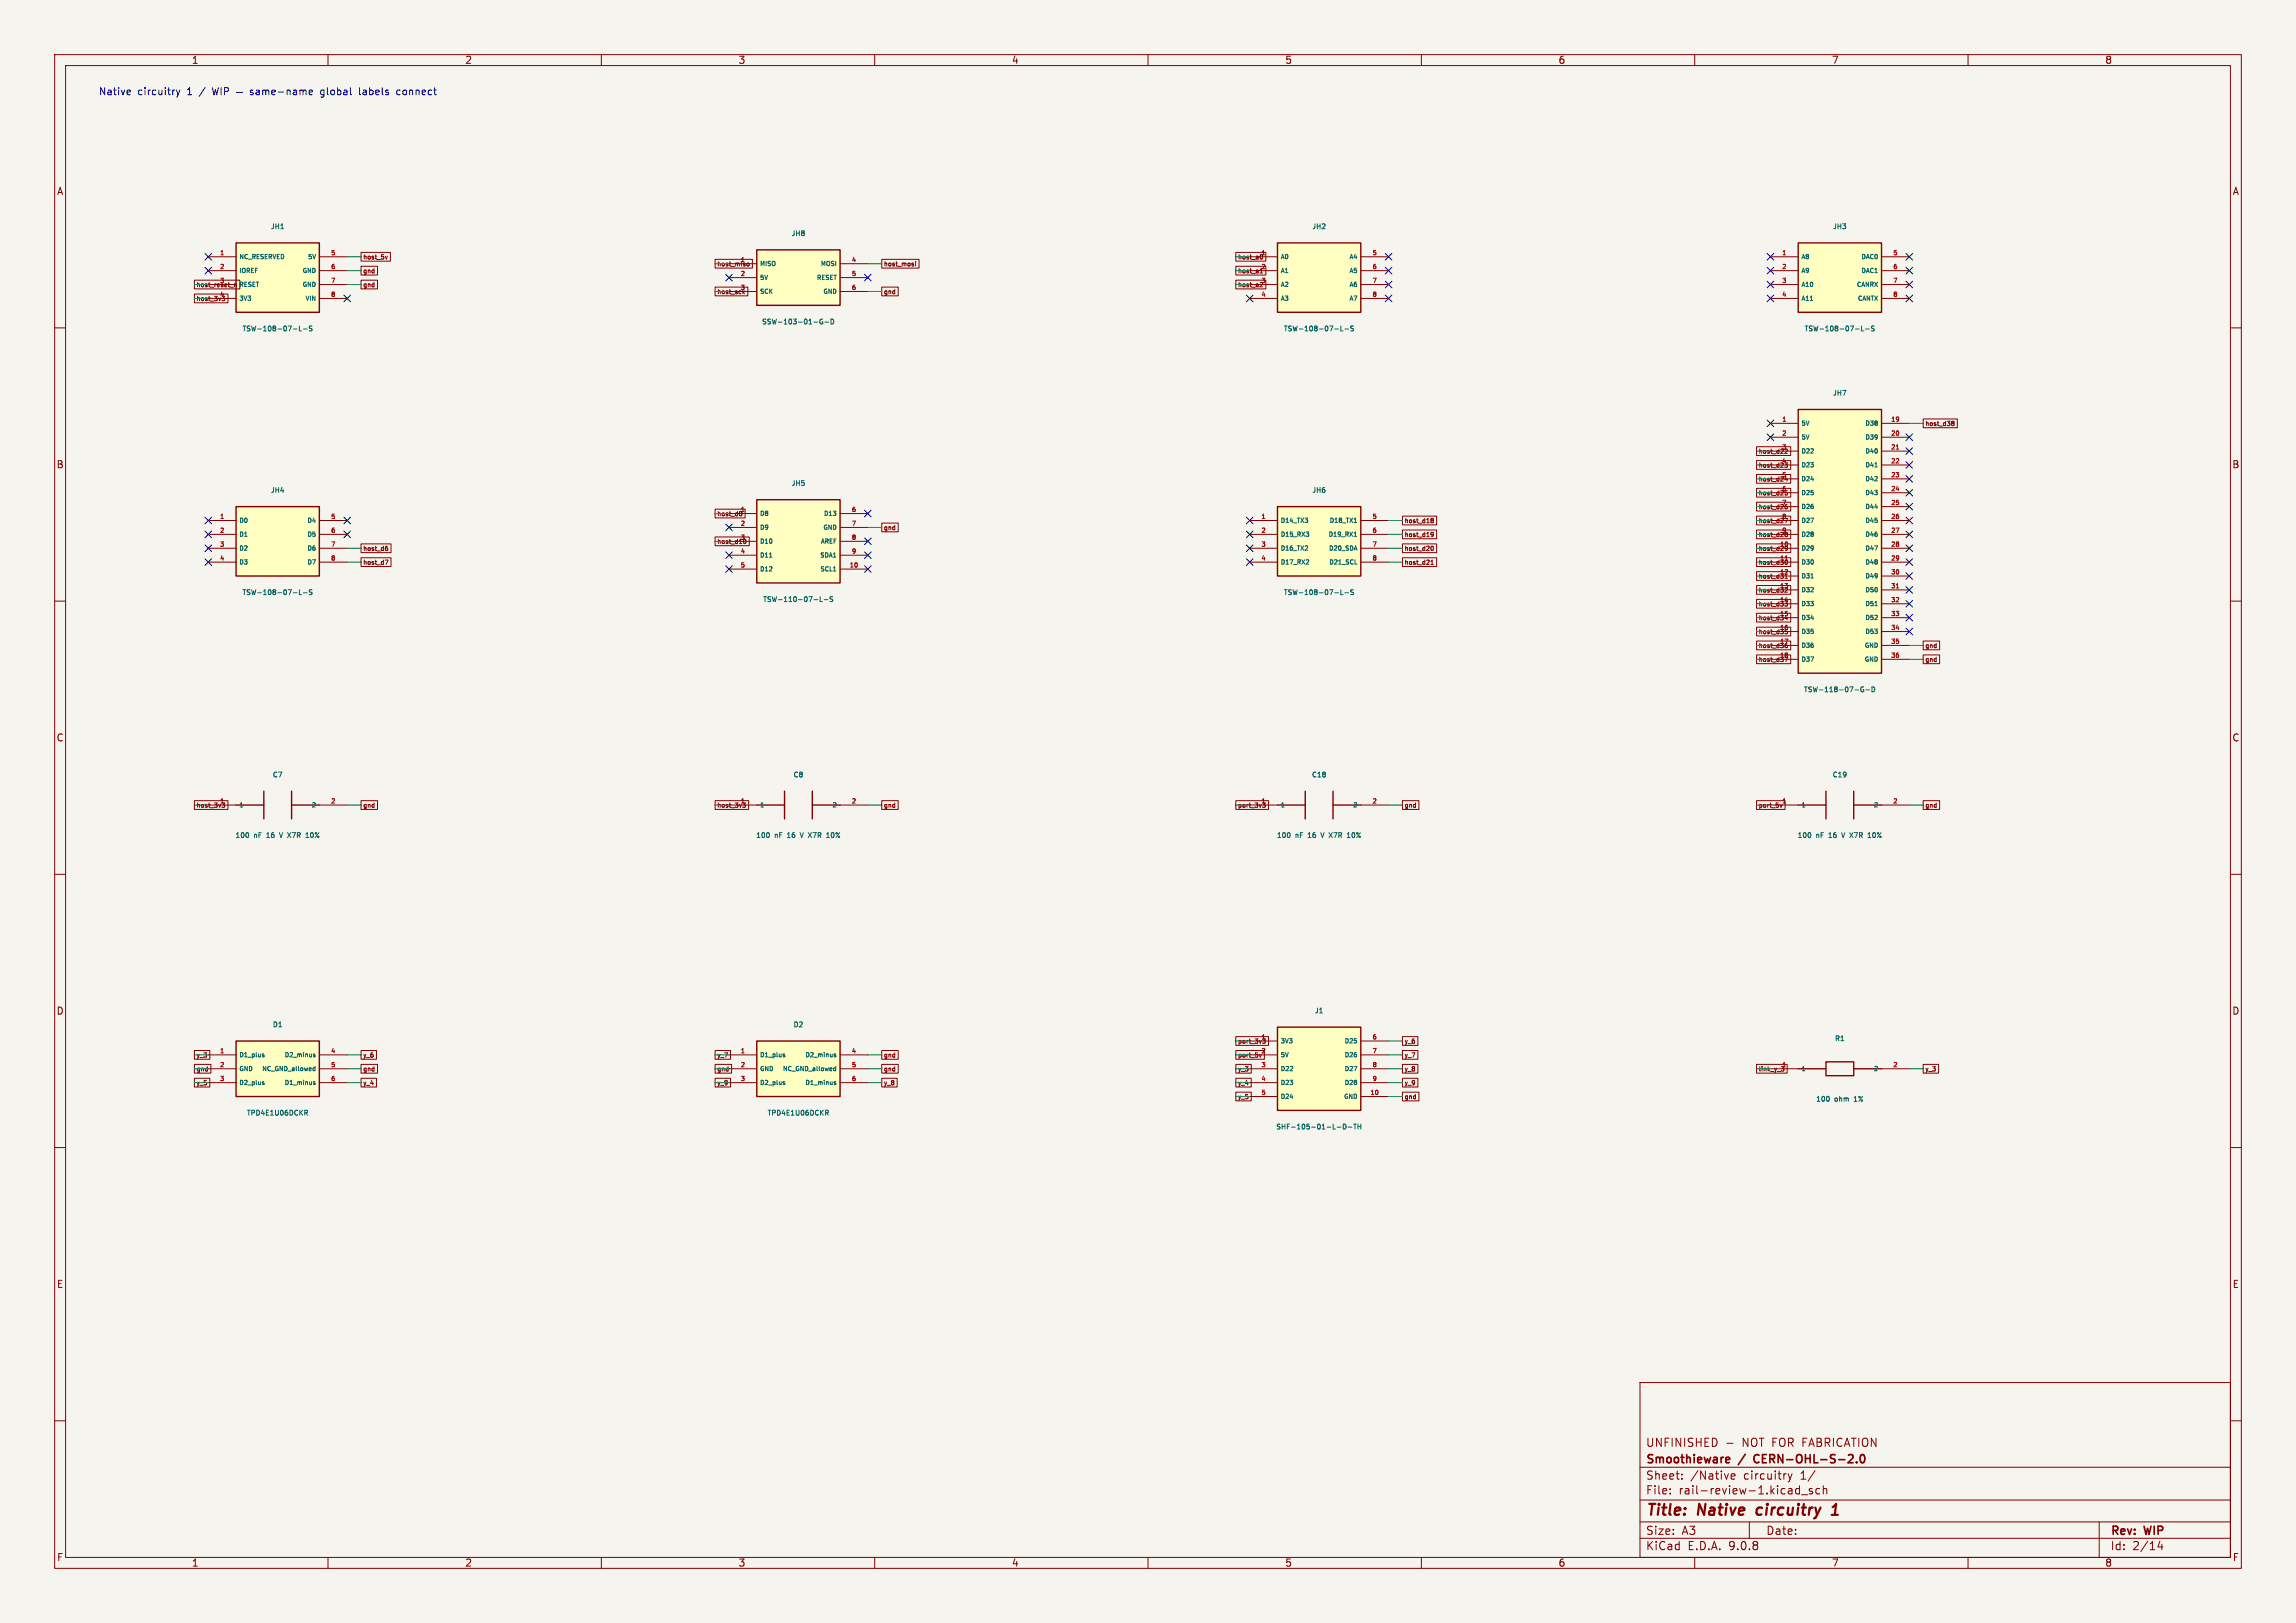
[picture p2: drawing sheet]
<svg xmlns="http://www.w3.org/2000/svg" width="420mm" height="297mm" viewBox="0 0 420 297" stroke-linecap="round" stroke-linejoin="round" font-family="sans-serif">
<defs><g id="words">
<g font-size="2.8" fill="#840000">
<text x="301" y="277.9">Title:</text>
<text x="310.6" y="277.9">Native</text>
<text x="322.2" y="277.9">circuitry</text>
</g>
<g font-size="2.1" fill="#840000">
<text x="301" y="268.2">Smoothieware</text>
<text x="301" y="265">UNFINISHED</text>
<text x="318.2" y="268.2">/</text>
<text x="318.7" y="265">NOT FOR FABRICATION</text>
<text x="321.5" y="268.2">CERN-OHL-S-2.0</text>
<text x="301" y="273.7">File:</text>
<text x="301" y="271">Sheet:</text>
<text x="307.1" y="273.7">rail-review-1.kicad_sch</text>
<text x="309.2" y="271">/Native</text>
<text x="319" y="271">circuitry</text>
<text x="329.5" y="271">1/</text>
<text x="301" y="281.1">Size:</text>
<text x="307.6" y="281.1">A3</text>
<text x="323" y="281.1">Date:</text>
<text x="386" y="281.3">Rev:</text>
<text x="392.4" y="281.3">WIP</text>
<text x="301" y="283.9">KiCad</text>
<text x="308.7" y="283.9">E.D.A.</text>
<text x="316.3" y="283.9">9.0.8</text>
<text x="386" y="283.9">Id:</text>
<text x="390.1" y="283.9">2/14</text>
</g>
<g font-size="1.8" fill="#840000">
<text x="35" y="11.9">1</text>
<text x="85" y="11.9">2</text>
<text x="135" y="11.9">3</text>
<text x="185" y="11.9">4</text>
<text x="235" y="11.9">5</text>
<text x="285" y="11.9">6</text>
<text x="335" y="11.9">7</text>
<text x="385" y="11.9">8</text>
<text x="10.3" y="35.9">A</text>
<text x="408.3" y="35.9">A</text>
<text x="10.3" y="85.9">B</text>
<text x="408.2" y="85.9">B</text>
<text x="10.3" y="135.9">C</text>
<text x="408.2" y="135.9">C</text>
<text x="10.3" y="185.9">D</text>
<text x="408.2" y="185.9">D</text>
<text x="10.3" y="235.9">E</text>
<text x="408.3" y="235.9">E</text>
<text x="10.3" y="285.9">F</text>
<text x="35" y="286.9">1</text>
<text x="85" y="286.9">2</text>
<text x="135" y="286.9">3</text>
<text x="185" y="286.9">4</text>
<text x="235" y="286.9">5</text>
<text x="285" y="286.9">6</text>
<text x="335" y="286.9">7</text>
<text x="385" y="286.9">8</text>
<text x="408.3" y="285.9">F</text>
</g>
<g font-size="1.8" fill="#0000c2">
<text x="18" y="17.6">Native</text>
<text x="25.2" y="17.6">circuitry</text>
<text x="34.4" y="17.6">1</text>
<text x="36.8" y="17.6">/</text>
<text x="59.7" y="17.6">global</text>
<text x="66.9" y="17.6">labels</text>
<text x="74" y="17.6">connect</text>
</g>
<g font-size="1.3" fill="#006464">
<text x="49.4" y="42.1">JH1</text>
<text x="144.7" y="43.4">JH8</text>
<text x="239.9" y="42.1">JH2</text>
<text x="335.2" y="42.1">JH3</text>
<text x="139.3" y="59.6">SSW-103-01-G-D</text>
<text x="44.2" y="60.8">TSW-108-07-L-S</text>
<text x="234.7" y="60.8">TSW-108-07-L-S</text>
<text x="330" y="60.8">TSW-108-07-L-S</text>
<text x="335.2" y="72.6">JH7</text>
<text x="144.7" y="89.1">JH5</text>
<text x="49.4" y="90.4">JH4</text>
<text x="239.9" y="90.4">JH6</text>
<text x="44.2" y="109.1">TSW-108-07-L-S</text>
<text x="139.5" y="110.4">TSW-110-07-L-S</text>
<text x="234.7" y="109.1">TSW-108-07-L-S</text>
<text x="329.9" y="126.9">TSW-118-07-G-D</text>
<text x="49.8" y="142.5">C7</text>
<text x="145" y="142.5">C8</text>
<text x="239.9" y="142.5">C18</text>
<text x="335.1" y="142.5">C19</text>
<text x="42.9" y="153.5">100</text>
<text x="46.5" y="153.5">nF</text>
<text x="49" y="153.5">16</text>
<text x="51.7" y="153.5">V</text>
<text x="53.4" y="153.5">X7R</text>
<text x="57" y="153.5">10%</text>
<text x="138.2" y="153.5">100</text>
<text x="141.7" y="153.5">nF</text>
<text x="144.3" y="153.5">16</text>
<text x="147" y="153.5">V</text>
<text x="148.7" y="153.5">X7R</text>
<text x="152.3" y="153.5">10%</text>
<text x="233.4" y="153.5">100</text>
<text x="237" y="153.5">nF</text>
<text x="239.5" y="153.5">16</text>
<text x="242.2" y="153.5">V</text>
<text x="243.9" y="153.5">X7R</text>
<text x="247.5" y="153.5">10%</text>
<text x="328.7" y="153.5">100</text>
<text x="332.2" y="153.5">nF</text>
<text x="334.8" y="153.5">16</text>
<text x="337.5" y="153.5">V</text>
<text x="339.2" y="153.5">X7R</text>
<text x="342.8" y="153.5">10%</text>
<text x="240.4" y="185.6">J1</text>
<text x="49.8" y="188.2">D1</text>
<text x="145" y="188.2">D2</text>
<text x="335.5" y="190.7">R1</text>
<text x="332.1" y="201.8">100</text>
<text x="335.6" y="201.8">ohm</text>
<text x="339.4" y="201.8">1%</text>
<text x="45" y="204.3">TPD4E1U06DCKR</text>
<text x="140.3" y="204.3">TPD4E1U06DCKR</text>
<text x="233.3" y="206.9">SHF-105-01-L-D-TH</text>
</g>
<g font-size="1.1" fill="#a90000">
<text x="40.1" y="46.7">1</text>
<text x="60.4" y="46.7">5</text>
<text x="250.9" y="46.7">5</text>
<text x="325.9" y="46.7">1</text>
<text x="346.2" y="46.7">5</text>
<text x="40.1" y="49.3">2</text>
<text x="60.4" y="49.3">6</text>
<text x="60.4" y="51.8">7</text>
<text x="135.4" y="50.5">2</text>
<text x="155.7" y="48">4</text>
<text x="155.7" y="50.5">5</text>
<text x="155.7" y="53.1">6</text>
<text x="250.9" y="49.3">6</text>
<text x="250.9" y="51.8">7</text>
<text x="325.9" y="49.3">2</text>
<text x="325.9" y="51.8">3</text>
<text x="346.2" y="49.3">6</text>
<text x="346.2" y="51.8">7</text>
<text x="60.4" y="54.4">8</text>
<text x="230.6" y="54.4">4</text>
<text x="250.9" y="54.4">8</text>
<text x="325.9" y="54.4">4</text>
<text x="346.2" y="54.4">8</text>
<text x="325.9" y="77.2">1</text>
<text x="345.8" y="77.2">19</text>
<text x="325.9" y="79.8">2</text>
<text x="345.8" y="79.8">20</text>
<text x="345.8" y="82.3">21</text>
<text x="345.8" y="84.8">22</text>
<text x="345.8" y="87.4">23</text>
<text x="345.8" y="89.9">24</text>
<text x="40.1" y="95">1</text>
<text x="60.4" y="95">5</text>
<text x="155.7" y="93.7">6</text>
<text x="230.6" y="95">1</text>
<text x="250.9" y="95">5</text>
<text x="345.8" y="92.5">25</text>
<text x="345.8" y="95">26</text>
<text x="40.1" y="97.5">2</text>
<text x="40.1" y="100.1">3</text>
<text x="60.4" y="97.5">6</text>
<text x="60.4" y="100.1">7</text>
<text x="135.4" y="96.3">2</text>
<text x="135.4" y="101.3">4</text>
<text x="155.7" y="96.3">7</text>
<text x="155.7" y="98.8">8</text>
<text x="155.7" y="101.3">9</text>
<text x="230.6" y="97.5">2</text>
<text x="230.6" y="100.1">3</text>
<text x="250.9" y="97.5">6</text>
<text x="250.9" y="100.1">7</text>
<text x="345.8" y="97.5">27</text>
<text x="345.8" y="100.1">28</text>
<text x="40.1" y="102.6">4</text>
<text x="60.4" y="102.6">8</text>
<text x="135.4" y="103.9">5</text>
<text x="155.3" y="103.9">10</text>
<text x="230.6" y="102.6">4</text>
<text x="250.9" y="102.6">8</text>
<text x="345.8" y="102.6">29</text>
<text x="345.8" y="105.2">30</text>
<text x="345.8" y="107.7">31</text>
<text x="345.8" y="110.2">32</text>
<text x="345.8" y="112.8">33</text>
<text x="345.8" y="115.3">34</text>
<text x="345.8" y="117.9">35</text>
<text x="345.8" y="120.4">36</text>
<text x="40.1" y="147.1">1</text>
<text x="60.4" y="147.1">2</text>
<text x="135.4" y="147.1">1</text>
<text x="155.7" y="147.1">2</text>
<text x="250.9" y="147.1">2</text>
<text x="325.9" y="147.1">1</text>
<text x="346.2" y="147.1">2</text>
<text x="250.9" y="190.2">6</text>
<text x="40.1" y="192.8">1</text>
<text x="40.1" y="195.3">2</text>
<text x="40.1" y="197.9">3</text>
<text x="60.4" y="192.8">4</text>
<text x="60.4" y="195.3">5</text>
<text x="60.4" y="197.9">6</text>
<text x="135.4" y="192.8">1</text>
<text x="135.4" y="195.3">2</text>
<text x="135.4" y="197.9">3</text>
<text x="155.7" y="192.8">4</text>
<text x="155.7" y="195.3">5</text>
<text x="155.7" y="197.9">6</text>
<text x="230.6" y="192.8">2</text>
<text x="230.6" y="195.3">3</text>
<text x="230.6" y="197.9">4</text>
<text x="250.9" y="192.8">7</text>
<text x="250.9" y="195.3">8</text>
<text x="250.9" y="197.9">9</text>
<text x="346.2" y="195.3">2</text>
<text x="230.6" y="200.4">5</text>
<text x="250.5" y="200.4">10</text>
</g>
<g font-size="1.1" fill="#006464">
<text x="43.7" y="47.6">NC_RESERVED</text>
<text x="56.2" y="47.6">5V</text>
<text x="234.2" y="47.6">A0</text>
<text x="246.7" y="47.6">A4</text>
<text x="329.4" y="47.6">A8</text>
<text x="340.3" y="47.6">DAC0</text>
<text x="43.7" y="50.2">IOREF</text>
<text x="43.7" y="52.7">RESET</text>
<text x="55.2" y="50.2">GND</text>
<text x="55.2" y="52.7">GND</text>
<text x="138.9" y="48.9">MISO</text>
<text x="138.9" y="51.4">5V</text>
<text x="138.9" y="54">SCK</text>
<text x="149.2" y="51.4">RESET</text>
<text x="150" y="48.9">MOSI</text>
<text x="150.4" y="54">GND</text>
<text x="234.2" y="50.2">A1</text>
<text x="234.2" y="52.7">A2</text>
<text x="246.7" y="50.2">A5</text>
<text x="246.7" y="52.7">A6</text>
<text x="329.4" y="50.2">A9</text>
<text x="329.4" y="52.7">A10</text>
<text x="339.5" y="52.7">CANRX</text>
<text x="340.3" y="50.2">DAC1</text>
<text x="43.7" y="55.2">3V3</text>
<text x="55.7" y="55.2">VIN</text>
<text x="234.2" y="55.2">A3</text>
<text x="246.7" y="55.2">A7</text>
<text x="329.4" y="55.2">A11</text>
<text x="339.7" y="55.2">CANTX</text>
<text x="329.4" y="78.1">5V</text>
<text x="329.4" y="80.6">5V</text>
<text x="329.4" y="83.2">D22</text>
<text x="341" y="78.1">D38</text>
<text x="341" y="80.6">D39</text>
<text x="341" y="83.2">D40</text>
<text x="329.4" y="85.7">D23</text>
<text x="329.4" y="88.3">D24</text>
<text x="341" y="85.7">D41</text>
<text x="341" y="88.3">D42</text>
<text x="43.7" y="95.9">D0</text>
<text x="56.1" y="95.9">D4</text>
<text x="138.9" y="94.6">D8</text>
<text x="150.5" y="94.6">D13</text>
<text x="234.2" y="95.9">D14_TX3</text>
<text x="243" y="95.9">D18_TX1</text>
<text x="329.4" y="90.8">D25</text>
<text x="329.4" y="93.3">D26</text>
<text x="329.4" y="95.9">D27</text>
<text x="341" y="90.8">D43</text>
<text x="341" y="93.3">D44</text>
<text x="341" y="95.9">D45</text>
<text x="43.7" y="98.4">D1</text>
<text x="43.7" y="101">D2</text>
<text x="56.1" y="98.4">D5</text>
<text x="56.1" y="101">D6</text>
<text x="138.9" y="97.1">D9</text>
<text x="138.9" y="99.7">D10</text>
<text x="150" y="99.7">AREF</text>
<text x="150.4" y="97.1">GND</text>
<text x="234.2" y="98.4">D15_RX3</text>
<text x="234.2" y="101">D16_TX2</text>
<text x="242.9" y="98.4">D19_RX1</text>
<text x="242.9" y="101">D20_SDA</text>
<text x="329.4" y="98.4">D28</text>
<text x="329.4" y="101">D29</text>
<text x="341" y="98.4">D46</text>
<text x="341" y="101">D47</text>
<text x="43.7" y="103.5">D3</text>
<text x="56.1" y="103.5">D7</text>
<text x="138.9" y="102.2">D11</text>
<text x="138.9" y="104.8">D12</text>
<text x="149.9" y="102.2">SDA1</text>
<text x="149.9" y="104.8">SCL1</text>
<text x="234.2" y="103.5">D17_RX2</text>
<text x="243" y="103.5">D21_SCL</text>
<text x="329.4" y="103.5">D30</text>
<text x="329.4" y="106">D31</text>
<text x="341" y="103.5">D48</text>
<text x="341" y="106">D49</text>
<text x="329.4" y="108.6">D32</text>
<text x="329.4" y="111.1">D33</text>
<text x="329.4" y="113.7">D34</text>
<text x="341" y="108.6">D50</text>
<text x="341" y="111.1">D51</text>
<text x="341" y="113.7">D52</text>
<text x="329.4" y="116.2">D35</text>
<text x="329.4" y="118.7">D36</text>
<text x="340.9" y="118.7">GND</text>
<text x="341" y="116.2">D53</text>
<text x="329.4" y="121.3">D37</text>
<text x="340.9" y="121.3">GND</text>
<text x="43.7" y="147.9">1</text>
<text x="56.9" y="147.9">2</text>
<text x="138.9" y="147.9">1</text>
<text x="152.1" y="147.9">2</text>
<text x="234.2" y="147.9">1</text>
<text x="247.4" y="147.9">2</text>
<text x="329.4" y="147.9">1</text>
<text x="342.6" y="147.9">2</text>
<text x="234.2" y="191.1">3V3</text>
<text x="245.8" y="191.1">D25</text>
<text x="43.7" y="193.7">D1_plus</text>
<text x="43.7" y="196.2">GND</text>
<text x="47.8" y="196.2">NC_GND_allowed</text>
<text x="51.9" y="193.7">D2_minus</text>
<text x="138.9" y="193.7">D1_plus</text>
<text x="138.9" y="196.2">GND</text>
<text x="143" y="196.2">NC_GND_allowed</text>
<text x="147.2" y="193.7">D2_minus</text>
<text x="234.2" y="193.7">5V</text>
<text x="234.2" y="196.2">D22</text>
<text x="245.8" y="193.7">D26</text>
<text x="245.8" y="196.2">D27</text>
<text x="329.4" y="196.2">1</text>
<text x="342.6" y="196.2">2</text>
<text x="43.7" y="198.7">D2_plus</text>
<text x="51.9" y="198.7">D1_minus</text>
<text x="138.9" y="198.7">D2_plus</text>
<text x="147.2" y="198.7">D1_minus</text>
<text x="234.2" y="198.7">D23</text>
<text x="234.2" y="201.3">D24</text>
<text x="245.7" y="201.3">GND</text>
<text x="245.8" y="198.7">D28</text>
</g>
<g font-size="1.1" fill="#840000">
<text x="66.3" y="47.7">host_5v</text>
<text x="226.4" y="47.7">host_a0</text>
<text x="230.6" y="46.7">1</text>
<text x="35.9" y="52.8">host_reset_n</text>
<text x="40.1" y="51.8">3</text>
<text x="66.3" y="50.2">gnd</text>
<text x="66.3" y="52.8">gnd</text>
<text x="131.1" y="48.9">host_miso</text>
<text x="135.4" y="48">1</text>
<text x="135.4" y="53.1">3</text>
<text x="161.6" y="48.9">host_mosi</text>
<text x="226.4" y="50.2">host_a1</text>
<text x="226.4" y="52.8">host_a2</text>
<text x="230.6" y="49.3">2</text>
<text x="230.6" y="51.8">3</text>
<text x="35.9" y="55.3">host_3v3</text>
<text x="40.1" y="54.4">4</text>
<text x="131.1" y="54">host_sck</text>
<text x="161.6" y="54">gnd</text>
<text x="321.6" y="83.2">host_d22</text>
<text x="325.9" y="82.3">3</text>
<text x="352.1" y="78.2">host_d38</text>
<text x="321.6" y="85.8">host_d23</text>
<text x="321.6" y="88.3">host_d24</text>
<text x="325.9" y="84.8">4</text>
<text x="325.9" y="87.4">5</text>
<text x="325.9" y="89.9">6</text>
<text x="131.1" y="94.7">host_d8</text>
<text x="135.4" y="93.7">1</text>
<text x="256.8" y="95.9">host_d18</text>
<text x="321.6" y="90.9">host_d25</text>
<text x="321.6" y="95.9">host_d27</text>
<text x="321.6" y="93.4">host_d26</text>
<text x="325.9" y="92.5">7</text>
<text x="325.9" y="95">8</text>
<text x="66.3" y="101">host_d6</text>
<text x="131.1" y="99.7">host_d10</text>
<text x="135.4" y="98.8">3</text>
<text x="161.6" y="97.2">gnd</text>
<text x="256.8" y="101">host_d20</text>
<text x="256.8" y="98.5">host_d19</text>
<text x="321.6" y="101">host_d29</text>
<text x="321.6" y="98.5">host_d28</text>
<text x="325.5" y="100.1">10</text>
<text x="325.9" y="97.5">9</text>
<text x="66.3" y="103.6">host_d7</text>
<text x="256.8" y="103.6">host_d21</text>
<text x="321.6" y="106.1">host_d31</text>
<text x="321.6" y="103.6">host_d30</text>
<text x="325.5" y="102.6">11</text>
<text x="325.5" y="105.2">12</text>
<text x="325.5" y="107.7">13</text>
<text x="321.6" y="113.7">host_d34</text>
<text x="321.6" y="108.6">host_d32</text>
<text x="321.6" y="111.2">host_d33</text>
<text x="325.5" y="110.2">14</text>
<text x="325.5" y="112.8">15</text>
<text x="321.6" y="116.3">host_d35</text>
<text x="321.6" y="118.8">host_d36</text>
<text x="325.5" y="115.3">16</text>
<text x="325.5" y="117.9">17</text>
<text x="352.1" y="118.8">gnd</text>
<text x="321.6" y="121.3">host_d37</text>
<text x="325.5" y="120.4">18</text>
<text x="352.1" y="121.3">gnd</text>
<text x="35.9" y="148">host_3v3</text>
<text x="66.3" y="148">gnd</text>
<text x="131.1" y="148">host_3v3</text>
<text x="161.6" y="148">gnd</text>
<text x="226.4" y="148">port_3v3</text>
<text x="230.6" y="147.1">1</text>
<text x="256.8" y="148">gnd</text>
<text x="321.6" y="148">port_5v</text>
<text x="352.1" y="148">gnd</text>
<text x="226.4" y="191.2">port_3v3</text>
<text x="230.6" y="190.2">1</text>
<text x="256.8" y="191.2">y_6</text>
<text x="35.9" y="196.3">gnd</text>
<text x="35.9" y="193.7">y_3</text>
<text x="66.3" y="193.7">y_6</text>
<text x="66.3" y="196.3">gnd</text>
<text x="131.1" y="193.7">y_7</text>
<text x="131.1" y="196.3">gnd</text>
<text x="161.6" y="196.3">gnd</text>
<text x="161.6" y="193.7">gnd</text>
<text x="226.4" y="196.3">y_3</text>
<text x="226.4" y="193.7">port_5v</text>
<text x="256.8" y="196.3">y_8</text>
<text x="256.8" y="193.7">y_7</text>
<text x="321.6" y="196.3">link_y_3</text>
<text x="325.9" y="195.3">1</text>
<text x="352.1" y="196.3">y_3</text>
<text x="35.9" y="198.8">y_5</text>
<text x="66.3" y="198.8">y_4</text>
<text x="131.1" y="198.8">y_9</text>
<text x="161.6" y="198.8">y_8</text>
<text x="226.4" y="198.8">y_4</text>
<text x="226.4" y="201.3">y_5</text>
<text x="256.8" y="201.3">gnd</text>
<text x="256.8" y="198.8">y_9</text>
</g>
</g></defs>
<path d="M0 0h420v297h-420z" fill="#f5f4ef" stroke="#f5f4ef" stroke-width=".18"/>
<g fill="none" stroke="#840000" stroke-width=".18">
<path d="M10 10h400v277h-400zM12 12h396v273h-396zM60 10v2M110 10v2M160 10v2M210 10v2M260 10v2M310 10v2M360 10v2M10 60h2M408 60h2M10 110h2"/>
<path d="M408 110h2M10 160h2M133.3 147.3h5.1M153.7 147.3h5M228.6 147.3h5.1M248.9 147.3h5.1M408 160h2M10 210h2M408 210h2M300 253h108v32h-108zM10 260h2M300 278.5h108"/>
<path d="M300 274.5h108M300 268.5h108M305.5 273.2v.2M305.5 272.5v.1M307.7 270.5v.2M307.7 269.8v.1M315.9 264.1h1.1M316.7 270.2l.7-.2-.1-.2-.4-.1-.2 .2v.7h.6M320 278.5v3M327.1 269.7l.3 1M327.4 270.7l-.3 .5M327.8 269.7l-.4 1"/>
<path d="M328.7 272.4l.5 .1M329.2 271.9v1.5M329.2 273.3l-.5 .1M329.5 273.5h1.2M331.5 272.5l-.3-.1-.3 .2 .1 .2 .5 .2v.3h-.6M332.9 272.5l-.5-.1-.2 .3v.4l.1 .2h.6M333.5 272.5l.2-.1 .4 .1 .1 .9M333.5 271.9v1.5M384 278.5v6.5M408 260h2M60 285v2M110 285v2"/>
<path d="M160 285v2M210 285v2M260 285v2M300 281.5h108M310 285v2M360 285v2M395.1 282l-.4 1.1h1M395.4 282.6v1"/>
</g>
<path d="M321.5 276.1l-.2 .7 .3 .4M335 277.2h1.2M335.2 275.8l.7-.6-.3 2" fill="none" stroke="#840000" stroke-width=".4"/>
<path d="M315.9 266.7l.4 .1 .1 .2-.7 .2M316.3 267.6l-.4 .1M321 266.4l-.2 .4 .2 .7M338 267.7h1M338.9 266.3v.5M339.6 267.5v.2M340.4 266.3l.2-.1a.8 .8 0 0 1 .5 .7 .8 .8 0 0 1-.5 .8l-.2-.2-.1-.4z" fill="none" stroke="#840000" stroke-width=".3"/>
<path d="M138.4 147.3h5.1M143.5 144.8v5.1M148.6 147.3h5.1M148.6 144.8v5.1M233.7 147.3h5.1M238.8 144.8v5.1M243.8 147.3h5.1M243.8 144.8v5.1" fill="none" stroke="#840000" stroke-width=".25"/>
<path d="M140.7 152.5v.7M146.3 152.4l.3 .9M147.8 152.4l.6 .9M148.4 152.4l-.6 .9M151.2 153.3h.5M235.9 152.5v.7M241.6 152.4l.3 .9M243.1 152.4l.6 .9M243.7 152.4l-.6 .9M246.4 153.3h.6" fill="none" stroke="#006464" stroke-width=".18"/>
<path d="M138.4 190.5h15.3v10.2h-15.3z" fill="#ffffc2"/>
<path d="M138.4 190.5h15.3v10.2h-15.3z" fill="none" stroke="#840000" stroke-width=".25"/>
<path d="M133.3 193h5.1M133.3 195.6h5.1M133.3 198.1h5.1M153.7 193h5M153.7 195.6h5M153.7 198.1h5" fill="none" stroke="#840000" stroke-width=".18"/>
<path d="M143.3 193.1l.3 .2-.3 .1M143.3 198.2l.3 .2-.3 .1M143.3 192.9h.2M143.3 197.9l.2 .1M152.9 192.9l-.3 .1 .3 .2v.2h-.3M152.9 198l-.3 .1 .3 .2v.1h-.3M152.9 195.1v.8M152.9 195.4h-.3l-.1 .2 .1 .3h.3M151 203.2h.3l.2 .1-.1 .3h-.4M151.2 203.6l.3 .5" fill="none" stroke="#006464" stroke-width=".18"/>
<path d="M138.4 91.4h15.3v15.3h-15.3z" fill="#ffffc2"/>
<path d="M138.4 91.4h15.3v15.3h-15.3z" fill="none" stroke="#840000" stroke-width=".25"/>
<path d="M133.3 94h5.1M133.3 96.5h5.1M133.3 99.1h5.1M153.7 94h5M153.7 96.5h5M153.7 99.1h5M133.3 101.6h5.1M133.3 104.1h5.1M153.7 101.6h5M153.7 104.1h5" fill="none" stroke="#840000" stroke-width=".18"/>
<path d="M140.8 102h.4M148.9 109.7h.7M150 109.2v.9h.4M150.7 109.7h.7M152.3 109.2l-.4 .1a.38 .38 0 0 0 .4 .4l-.1 .3h-.4M152.5 104.5h.4" fill="none" stroke="#006464" stroke-width=".18"/>
<path d="M43.2 190.5h15.2v10.2h-15.2z" fill="#ffffc2"/>
<path d="M43.2 190.5h15.2v10.2h-15.2z" fill="none" stroke="#840000" stroke-width=".25"/>
<path d="M38.1 193h5.1M38.1 195.6h5.1M38.1 198.1h5.1M58.4 193h5.1M58.4 195.6h5.1M58.4 198.1h5.1" fill="none" stroke="#840000" stroke-width=".18"/>
<path d="M48.1 193.1l.2 .2-.2 .1M48.1 198.2l.2 .2-.2 .1M48.1 192.9h.2M48.1 197.9l.2 .1M57.6 192.9l-.3 .1 .3 .2v.2h-.3M57.6 198l-.3 .1 .3 .2v.1h-.3M57.6 195.1v.8M57.6 195.4h-.2l-.2 .2 .1 .3h.3M55.7 203.2h.4l.2 .1-.1 .3h-.5M56 203.6l.3 .5" fill="none" stroke="#006464" stroke-width=".18"/>
<path d="M43.2 92.7h15.2v12.7h-15.2z" fill="#ffffc2"/>
<path d="M43.2 92.7h15.2v12.7h-15.2z" fill="none" stroke="#840000" stroke-width=".25"/>
<path d="M38.1 95.3h5.1M38.1 97.8h5.1M58.4 95.3h5.1M58.4 97.8h5.1M38.1 100.3h5.1M38.1 102.9h5.1M58.4 100.3h5.1M58.4 102.9h5.1" fill="none" stroke="#840000" stroke-width=".18"/>
<path d="M53.6 108.5h.7M54.8 107.9v.9h.4M55.5 108.5h.7M57.1 108h-.5a.38 .38 0 0 0 .4 .5v.3h-.4" fill="none" stroke="#006464" stroke-width=".18"/>
<path d="M233.7 44.5h15.2v12.7h-15.2z" fill="#ffffc2"/>
<path d="M233.7 44.5h15.2v12.7h-15.2zM43.2 147.3h5.1M48.3 144.8v5.1M53.3 147.3h5.1M53.3 144.8v5.1" fill="none" stroke="#840000" stroke-width=".25"/>
<path d="M228.6 47h5.1M228.6 49.5h5.1M228.6 52.1h5.1M228.6 54.6h5.1M248.9 47h5.1M248.9 49.5h5.1M248.9 52.1h5.1M248.9 54.6h5.1M38.1 147.3h5.1M58.4 147.3h5.1" fill="none" stroke="#840000" stroke-width=".18"/>
<path d="M245.3 59.7v.9h.4M247.1 59.7a.38 .38 0 0 0 .4 .5v.3h-.4M247.1 59.7h.1M247.1 59.7h.5M244.1 60.2h.7M246 60.2h.7M45.4 152.5v.7M51.1 152.4l.3 .9M52.6 152.4l.6 .9M53.2 152.4l-.6 .9M55.9 153.3h.6" fill="none" stroke="#006464" stroke-width=".18"/>
<path d="M138.4 45.7h15.3v10.2h-15.3z" fill="#ffffc2"/>
<path d="M138.4 45.7h15.3v10.2h-15.3zM328.9 147.3h5.1M334 144.8v5.1M339.1 147.3h5.1M339.1 144.8v5.1" fill="none" stroke="#840000" stroke-width=".25"/>
<path d="M133.3 48.3h5.1M133.3 50.8h5.1M133.3 53.3h5.1M153.7 48.3h5M153.7 50.8h5M153.7 53.3h5M323.8 147.3h5.1M344.2 147.3h5" fill="none" stroke="#840000" stroke-width=".18"/>
<path d="M148.9 58.9h.7M150.5 58.4a.41 .41 0 0 0-.6 .4 .41 .41 0 0 0 .6 .4v-.3h-.2M150.9 58.9h.7M152 58.4a.45 .45 0 0 1 .5 .4 .45 .45 0 0 1-.5 .5zM331.2 152.5v.7M336.8 152.4l.3 .9M338.3 152.4l.6 .9M338.9 152.4l-.6 .9M341.7 153.3h.5" fill="none" stroke="#006464" stroke-width=".18"/>
<path d="M43.2 44.5h15.2v12.7h-15.2z" fill="#ffffc2"/>
<path d="M43.2 44.5h15.2v12.7h-15.2z" fill="none" stroke="#840000" stroke-width=".25"/>
<path d="M38.1 47h5.1M38.1 49.5h5.1M38.1 52.1h5.1M38.1 54.6h5.1M58.4 47h5.1M58.4 49.5h5.1M58.4 52.1h5.1M58.4 54.6h5.1" fill="none" stroke="#840000" stroke-width=".18"/>
<path d="M51.4 41.9h.5M54.8 59.7v.9h.4M57.1 59.7h-.5a.38 .38 0 0 0 .4 .5v.3h-.4M53.6 60.2h.7M55.5 60.2h.7" fill="none" stroke="#006464" stroke-width=".18"/>
<path d="M328.9 44.5h15.3v12.7h-15.3z" fill="#ffffc2"/>
<path d="M328.9 44.5h15.3v12.7h-15.3z" fill="none" stroke="#840000" stroke-width=".25"/>
<path d="M323.8 47h5.1M323.8 49.5h5.1M323.8 52.1h5.1M323.8 54.6h5.1M344.2 47h5M344.2 49.5h5M344.2 52.1h5M344.2 54.6h5" fill="none" stroke="#840000" stroke-width=".18"/>
<path d="M331.1 55h.5M340.5 59.7v.9h.4M342.8 59.7h-.4a.38 .38 0 0 0 .4 .5l-.1 .3h-.4M339.4 60.2h.7M341.2 60.2h.7" fill="none" stroke="#006464" stroke-width=".18"/>
<path d="M233.7 92.7h15.2v12.7h-15.2z" fill="#ffffc2"/>
<path d="M233.7 92.7h15.2v12.7h-15.2z" fill="none" stroke="#840000" stroke-width=".25"/>
<path d="M228.6 95.3h5.1M228.6 97.8h5.1M248.9 95.3h5.1M248.9 97.8h5.1M228.6 100.3h5.1M228.6 102.9h5.1M248.9 100.3h5.1M248.9 102.9h5.1" fill="none" stroke="#840000" stroke-width=".18"/>
<path d="M238.9 97.4h.5l-.3 .3M239.4 97.7v.4M247.7 95.6h.5M247.7 98.2h.5M247.9 94.9v-.1v.8M247.9 97.5v-.1v.8M239.3 102.5l.1 .3-.5 .4h.5M244.1 108.5h.7M245.3 107.9v.9h.4M246 108.5h.7M247.6 108h-.5a.38 .38 0 0 0 .4 .5v.3h-.4M247.9 103.2h.3" fill="none" stroke="#006464" stroke-width=".18"/>
<path d="M328.9 74.9h15.3v48.3h-15.3z" fill="#ffffc2"/>
<path d="M328.9 74.9h15.3v48.3h-15.3zM328.9 195.6h5.1M334 194.3h5.1v2.6h-5.1zM339.1 195.6h5.1" fill="none" stroke="#840000" stroke-width=".25"/>
<g fill="none" stroke="#840000" stroke-width=".18">
<path d="M323.8 77.5h5.1M344.2 77.5h5M323.8 80h5.1M323.8 82.6h5.1M323.8 85.1h5.1M323.8 87.6h5.1M323.8 90.2h5.1M323.8 92.7h5.1M323.8 95.3h5.1M323.8 97.8h5.1M344.2 80h5M344.2 82.6h5"/>
<path d="M344.2 85.1h5M344.2 87.6h5M344.2 90.2h5M344.2 92.7h5M344.2 95.3h5M344.2 97.8h5M323.8 100.3h5.1M323.8 102.9h5.1M323.8 105.4h5.1M323.8 108h5.1M323.8 110.5h5.1M323.8 113h5.1"/>
<path d="M323.8 115.6h5.1M323.8 118.1h5.1M344.2 100.3h5M344.2 102.9h5M344.2 105.4h5M344.2 108h5M344.2 110.5h5M344.2 113h5M344.2 115.6h5M344.2 118.1h5M323.8 120.7h5.1M344.2 120.7h5"/>
<path d="M323.8 195.6h5.1M344.2 195.6h5"/>
</g>
<path d="M346.9 82.2h.4M326.5 102.5h.5M346.9 107.6h.4" fill="none" stroke="#a90000" stroke-width=".18"/>
<path d="M342.9 99.9h.5l-.3 .8M343 85.5h.4M343 92.8h.4M331.3 105.8h.4M343 110.9h.4M340.9 125.7a.41 .41 0 0 0-.5 .5 .41 .41 0 0 0 .5 .3v-.3h-.2M341.3 126.3h.7M342.4 125.7a.45 .45 0 0 1 .5 .4 .45 .45 0 0 1-.5 .5zM334.5 200.7v.7" fill="none" stroke="#006464" stroke-width=".18"/>
<path d="M233.7 188h15.2v15.2h-15.2z" fill="#ffffc2"/>
<path d="M233.7 188h15.2v15.2h-15.2z" fill="none" stroke="#840000" stroke-width=".25"/>
<g fill="none" stroke="#840000" stroke-width=".18">
<path d="M35.6 51.3h8.3v1.6h-8.3zM35.6 53.8h6.1v1.6h-6.1zM40.6 54.2h.5l-.3 .3M41.1 54.6v.4h-.4M42.1 52.6h.6M42.9 52v.5M42.9 52h.3v.5M66 48.7h3.1v1.6h-3.1zM66 46.2h5.4v1.6h-5.4zM66 51.3h3.1v1.6h-3.1zM70.5 46.9l.2 .5 .2-.5M130.8 52.5h6v1.6h-6z"/>
<path d="M130.8 47.5h6.8v1.6h-6.8zM136 53.5l.2 .3M136.2 53.2l-.3 .3M136.7 48.2h.3v.4h-.3zM161.3 52.5h3v1.6h-3zM161.3 47.5h6.8v1.6h-6.8zM166.9 48.4l.2 .2-.2 .1M166.9 48.1l.2 .1M167.5 47.9v.1M167.5 48.1v.6M226.1 46.2h5.4v1.6h-5.4zM226.1 48.7h5.4v1.6h-5.4z"/>
<path d="M226.1 51.3h5.4v1.6h-5.4zM230.5 49.9h.5M230.7 49.1v.8M230.9 52l-.4 .5h.5M231 47.1l-.2 .3h-.2M351.8 76.7h6.2v1.6h-6.2zM357 77.3l.1 .1M357 77.2l.1-.1h.3v.2l-.1 .1M357.1 77.4h.2M357.1 77.4l-.1 .2M357.3 77.4l.1 .2v.2l-.3 .1-.1-.2M66 99.5h5.5v1.6h-5.5z"/>
<path d="M70.9 99.9l-.3 .1M130.8 93.2h5.5v1.6h-5.5zM130.8 98.3h6.3v1.6h-6.3zM135.7 94.1l-.1 .3h-.2M136.3 98.7a.41 .41 0 0 1 .2 .4 .41 .41 0 0 1-.4 .3l-.1-.2M161.3 95.7h3v1.6h-3zM256.5 99.5h6.3v1.6h-6.3zM256.5 97h6.3v1.6h-6.3zM256.5 94.4h6.3v1.7h-6.3zM261.7 95l.2-.1h.2l.1 .2-.2 .1M261.7 97.6l.2-.2 .3 .2v.4l-.4 .2M261.7 97.8l.2 .1 .3-.1"/>
<path d="M261.7 95.1l.2 .1M261.9 95.2h.1M261.9 95.2l-.2 .2M262 95.2l.2 .2-.1 .2-.2 .1-.2-.2M321.3 99.5h6.3v1.6h-6.3zM321.3 89.4h6.3v1.6h-6.3zM321.3 84.3h6.3v1.6h-6.3zM321.3 81.7h6.3v1.7h-6.3zM321.3 94.4h6.3v1.7h-6.3zM321.3 91.9h6.3v1.6h-6.3zM321.3 86.8h6.3v1.6h-6.3zM321.3 97h6.3v1.6h-6.3z"/>
<path d="M326.5 84.7h.5l-.3 .3M326.5 94.9h.5l-.3 .8M326.5 87.8h.5M326.5 89.8h.4M326.7 92.3h.2M326.8 82.2l.2 .1-.1 .2-.4 .5h.5M326.8 85l.2 .2-.1 .2-.4 .1M326.8 90.1l.2 .1-.1 .3h-.4M326.8 92.6l.2 .2-.1 .3h-.2l-.2-.1M326.8 97.4l.2 .2-.2 .2 .2 .3-.2 .1-.3-.1M326.9 87.5v.5M66 102.1h5.5v1.6h-5.5z"/>
<path d="M70.4 102.5h.6l-.4 .8M70.6 100.3l.3 .1v.3h-.3M256.5 102.1h6.3v1.6h-6.3zM261.7 100.3l.2-.4a.39 .39 0 0 1 .3 .5 .39 .39 0 0 1-.3 .3l-.2-.3M261.7 103.3h.5M261.7 102.7l.3-.2v.8M321.3 112.2h6.3v1.6h-6.3zM321.3 104.6h6.3v1.6h-6.3zM321.3 107.1h6.3v1.7h-6.3zM321.3 109.7h6.3v1.6h-6.3zM321.3 114.8h6.3v1.6h-6.3zM321.3 102.1h6.3v1.6h-6.3z"/>
<path d="M321.3 117.3h6.3v1.6h-6.3zM321.3 119.8h6.3v1.7h-6.3zM326.5 105.8h.5M326.7 105v.8M326.9 102.5a.39 .39 0 0 1 .1 .5 .39 .39 0 0 1-.4 .3l-.1-.3M326.9 112.9v.5M326.9 107.9l-.4 .5h.5M327 110.6l-.1 .3h-.4M327 115.6l-.1 .4-.4-.1M327 118.2l-.2 .3-.3-.1M327 100.4l-.2 .3h-.2M351.8 117.3h3v1.6h-3z"/>
<path d="M351.8 119.8h3v1.7h-3zM327 120.3l-.3 .8M35.6 146.5h6.1v1.6h-6.1zM40.6 146.9h.5l-.3 .3 .3 .1v.3l-.4 .1M66 146.5h3.1v1.6h-3.1zM130.8 146.5h6.1v1.6h-6.1zM135.9 146.9h.5l-.3 .3 .2 .1 .1 .3-.4 .1M161.3 146.5h3v1.6h-3zM226.1 146.5h5.9v1.6h-5.9zM231 146.9h.5l-.3 .3M231.4 147.3h.1M231.4 147.3v.4h-.4"/>
<path d="M256.5 146.5h3.1v1.6h-3.1zM321.3 146.5h5.2v1.6h-5.2zM325.6 147.2l.2 .5 .2-.5M351.8 146.5h3v1.6h-3zM35.6 194.8h3v1.6h-3zM35.6 197.3h2.8v1.6h-2.8zM35.6 192.2h2.8v1.6h-2.8zM66 192.2h2.9v1.6h-2.9zM66 197.3h2.9v1.6h-2.9zM66 194.8h3.1v1.6h-3.1zM130.8 192.2h2.8v1.6h-2.8zM130.8 194.8h3v1.6h-3z"/>
<path d="M130.8 197.3h2.8v1.6h-2.8zM161.3 197.3h2.8v1.6h-2.8zM161.3 194.8h3v1.6h-3zM161.3 192.2h3v1.6h-3zM226.1 197.3h2.8v1.6h-2.8zM226.1 194.8h2.8v1.6h-2.8zM226.1 199.9h2.8v1.6h-2.8zM226.1 192.2h5.2v1.6h-5.2zM226.1 189.7h5.9v1.6h-5.9zM228.6 190.5h5.1M228.6 193h5.1M228.6 195.6h5.1"/>
<path d="M228.6 198.1h5.1M230.3 192.9l.2 .6 .2-.6M231 190.1h.5l-.3 .3M231.4 190.5v.3l-.4 .1M248.9 190.5h5.1M248.9 193h5.1M248.9 195.6h5.1M248.9 198.1h5.1M256.5 199.9h3.1v1.6h-3.1zM256.5 197.3h2.9v1.6h-2.9zM256.5 194.8h2.9v1.6h-2.9zM256.5 192.2h2.9v1.6h-2.9z"/>
<path d="M256.5 189.7h2.9v1.6h-2.9zM321.3 194.8h5.6v1.6h-5.6zM326.3 195.7l-.1 .3h-.3M351.8 194.8h2.8v1.6h-2.8zM228.6 200.7h5.1M248.9 200.7h5.1"/>
</g>
<path d="M247.7 195.1h.5l-.3 .8M244.6 206.3h.7M245.7 205.7a.45 .45 0 0 1 .5 .5 .45 .45 0 0 1-.5 .4zM246.6 206.3h.7M247.6 205.7h.5M247.9 205.7v.9M248.4 205.7v.9M248.4 206.1h.5M248.9 205.7v.9" fill="none" stroke="#006464" stroke-width=".18"/>
<g fill="none" stroke="#009600" stroke-width=".18">
<path d="M35.6 52.1h2.5M35.6 54.6h2.5M63.5 49.5h2.5M63.5 47h2.5M63.5 52.1h2.5M130.8 48.3h2.5M130.8 53.3h2.5M158.7 48.3h2.6M158.7 53.3h2.6M226.1 49.5h2.5M226.1 47h2.5M226.1 52.1h2.5"/>
<path d="M349.2 77.5h2.6M130.8 94h2.5M130.8 99.1h2.5M158.7 96.5h2.6M254 97.8h2.5M254 95.3h2.5M321.3 85.1h2.5M321.3 97.8h2.5M321.3 95.3h2.5M321.3 87.6h2.5M321.3 82.6h2.5M321.3 92.7h2.5"/>
<path d="M321.3 90.2h2.5M63.5 102.9h2.5M63.5 100.3h2.5M254 102.9h2.5M254 100.3h2.5M321.3 118.1h2.5M321.3 113h2.5M321.3 115.6h2.5M321.3 108h2.5M321.3 102.9h2.5M321.3 100.3h2.5M321.3 110.5h2.5"/>
<path d="M321.3 105.4h2.5M349.2 118.1h2.6M321.3 120.7h2.5M349.2 120.7h2.6M35.6 147.3h2.5M63.5 147.3h2.5M130.8 147.3h2.5M158.7 147.3h2.6M226.1 147.3h2.5M254 147.3h2.5M321.3 147.3h2.5M349.2 147.3h2.6"/>
<path d="M35.6 193h2.5M35.6 195.6h2.5M35.6 198.1h2.5M63.5 193h2.5M63.5 195.6h2.5M63.5 198.1h2.5M130.8 193h2.5M130.8 195.6h2.5M130.8 198.1h2.5M158.7 193h2.6M158.7 195.6h2.6M158.7 198.1h2.6"/>
<path d="M226.1 193h2.5M226.1 195.6h2.5M226.1 198.1h2.5M226.1 190.5h2.5M254 193h2.5M254 195.6h2.5M254 198.1h2.5M254 190.5h2.5M321.3 195.6h2.5M349.2 195.6h2.6M226.1 200.7h2.5M254 200.7h2.5"/>
</g>
<g fill="none" stroke="#000084" stroke-width=".18">
<path d="M37.5 46.4l1.2 1.2M37.5 48.9l1.2 1.2M38.7 46.4l-1.2 1.2M38.7 48.9l-1.2 1.2M62.9 54l1.2 1.2M64.1 54l-1.2 1.2M132.7 50.2l1.3 1.2M134 50.2l-1.3 1.2M158.1 50.2l1.3 1.2M159.4 50.2l-1.3 1.2M228 54l1.2 1.2M229.2 54l-1.2 1.2"/>
<path d="M253.4 54l1.2 1.2M253.4 46.4l1.2 1.2M253.4 48.9l1.2 1.2M253.4 51.5l1.2 1.2M254.6 54l-1.2 1.2M254.6 46.4l-1.2 1.2M254.6 48.9l-1.2 1.2M254.6 51.5l-1.2 1.2M323.2 46.4l1.3 1.2M323.2 54l1.3 1.2M323.2 51.5l1.3 1.2M323.2 48.9l1.3 1.2"/>
<path d="M324.5 46.4l-1.3 1.2M324.5 54l-1.3 1.2M324.5 51.5l-1.3 1.2M324.5 48.9l-1.3 1.2M348.6 51.5l1.3 1.2M348.6 46.4l1.3 1.2M348.6 48.9l1.3 1.2M348.6 54l1.3 1.2M349.9 51.5l-1.3 1.2M349.9 46.4l-1.3 1.2M349.9 48.9l-1.3 1.2M349.9 54l-1.3 1.2"/>
<path d="M323.2 79.4l1.3 1.2M323.2 76.9l1.3 1.2M324.5 76.9l-1.3 1.2M324.5 79.4l-1.3 1.2M348.6 79.4l1.3 1.2M349.9 79.4l-1.3 1.2M37.5 99.7l1.2 1.2M37.5 97.2l1.2 1.2M37.5 94.6l1.2 1.3M38.7 99.7l-1.2 1.2M38.7 97.2l-1.2 1.2M38.7 94.6l-1.2 1.3"/>
<path d="M62.9 97.2l1.2 1.2M62.9 94.6l1.2 1.3M64.1 97.2l-1.2 1.2M64.1 94.6l-1.2 1.3M132.7 95.9l1.3 1.2M134 95.9l-1.3 1.2M158.1 93.4l1.3 1.2M158.1 98.5l1.3 1.2M159.4 93.4l-1.3 1.2M159.4 98.5l-1.3 1.2M228 94.6l1.2 1.3M228 97.2l1.2 1.2"/>
<path d="M228 99.7l1.2 1.2M229.2 94.6l-1.2 1.3M229.2 97.2l-1.2 1.2M229.2 99.7l-1.2 1.2M348.6 94.6l1.3 1.3M348.6 97.2l1.3 1.2M348.6 92.1l1.3 1.2M348.6 89.6l1.3 1.2M348.6 87l1.3 1.2M348.6 84.5l1.3 1.2M348.6 81.9l1.3 1.3M348.6 99.7l1.3 1.2"/>
<path d="M349.9 94.6l-1.3 1.3M349.9 97.2l-1.3 1.2M349.9 92.1l-1.3 1.2M349.9 89.6l-1.3 1.2M349.9 87l-1.3 1.2M349.9 84.5l-1.3 1.2M349.9 81.9l-1.3 1.3M349.9 99.7l-1.3 1.2M37.5 102.3l1.2 1.2M38.7 102.3l-1.2 1.2M132.7 101l1.3 1.2M132.7 103.5l1.3 1.2"/>
<path d="M134 101l-1.3 1.2M134 103.5l-1.3 1.2M158.1 101l1.3 1.2M158.1 103.5l1.3 1.2M159.4 101l-1.3 1.2M159.4 103.5l-1.3 1.2M228 102.3l1.2 1.2M229.2 102.3l-1.2 1.2M348.6 115l1.3 1.2M348.6 112.4l1.3 1.2M348.6 109.9l1.3 1.2M348.6 107.3l1.3 1.3"/>
<path d="M348.6 104.8l1.3 1.2M348.6 102.3l1.3 1.2M349.9 115l-1.3 1.2M349.9 112.4l-1.3 1.2M349.9 109.9l-1.3 1.2M349.9 107.3l-1.3 1.3M349.9 104.8l-1.3 1.2M349.9 102.3l-1.3 1.2"/>
</g>
<g fill="none" stroke="#0000c2" stroke-width=".18">
<path d="M23.7 16.5l.2 .3-.7 .1M23.8 17.3h-.1M32.3 16.5l.3 .8M32.6 17.3l-.3 .5M32.9 16.5l-.3 .8M38.8 16l.3 1.3 .3-.9 .2 .9 .4-1.3M40.4 16v1.3M41.1 16.7h.6l.1-.2-.1-.3-.6-.2v1.3M43.2 16.9h1.1M46.3 16.5h-.3l-.2 .2v.1l.5 .2v.3h-.5M46.9 16.5h.5v.8M47.4 16.8h-.4l-.2 .2 .2 .3h.4"/>
<path d="M48.1 16.6l.3-.1 .2 .2M48.1 16.5v.8M48.6 16.7l.2-.2h.3l.1 .8M48.6 16.7v.6M49.7 16.9l.7-.1-.1-.3h-.4l-.2 .2 .1 .6h.5M50.9 16.8h1M52.5 16.6l.2-.1h.3l.1 .8M52.5 16.5v.8M53.7 16.5h.5l.1 .8M54.3 16.8h-.5l-.2 .2 .2 .3h.5M54.9 16.6l.3-.1 .2 .2M54.9 16.5v.8"/>
<path d="M55.4 16.7l.2-.2h.3l.1 .8M55.4 16.7v.6M56.5 16.9l.7-.1-.1-.3h-.4l-.2 .2 .1 .6h.5M58.7 17.7h.4M59.1 16.5h-.3l-.2 .2 .1 .5 .4 .1M65.8 16v1.2l.2 .1M66.4 16.9v.4M73.2 16.5h-.4l-.2 .2 .1 .6h.5"/>
</g>
<use href="#words"/>
</svg>
